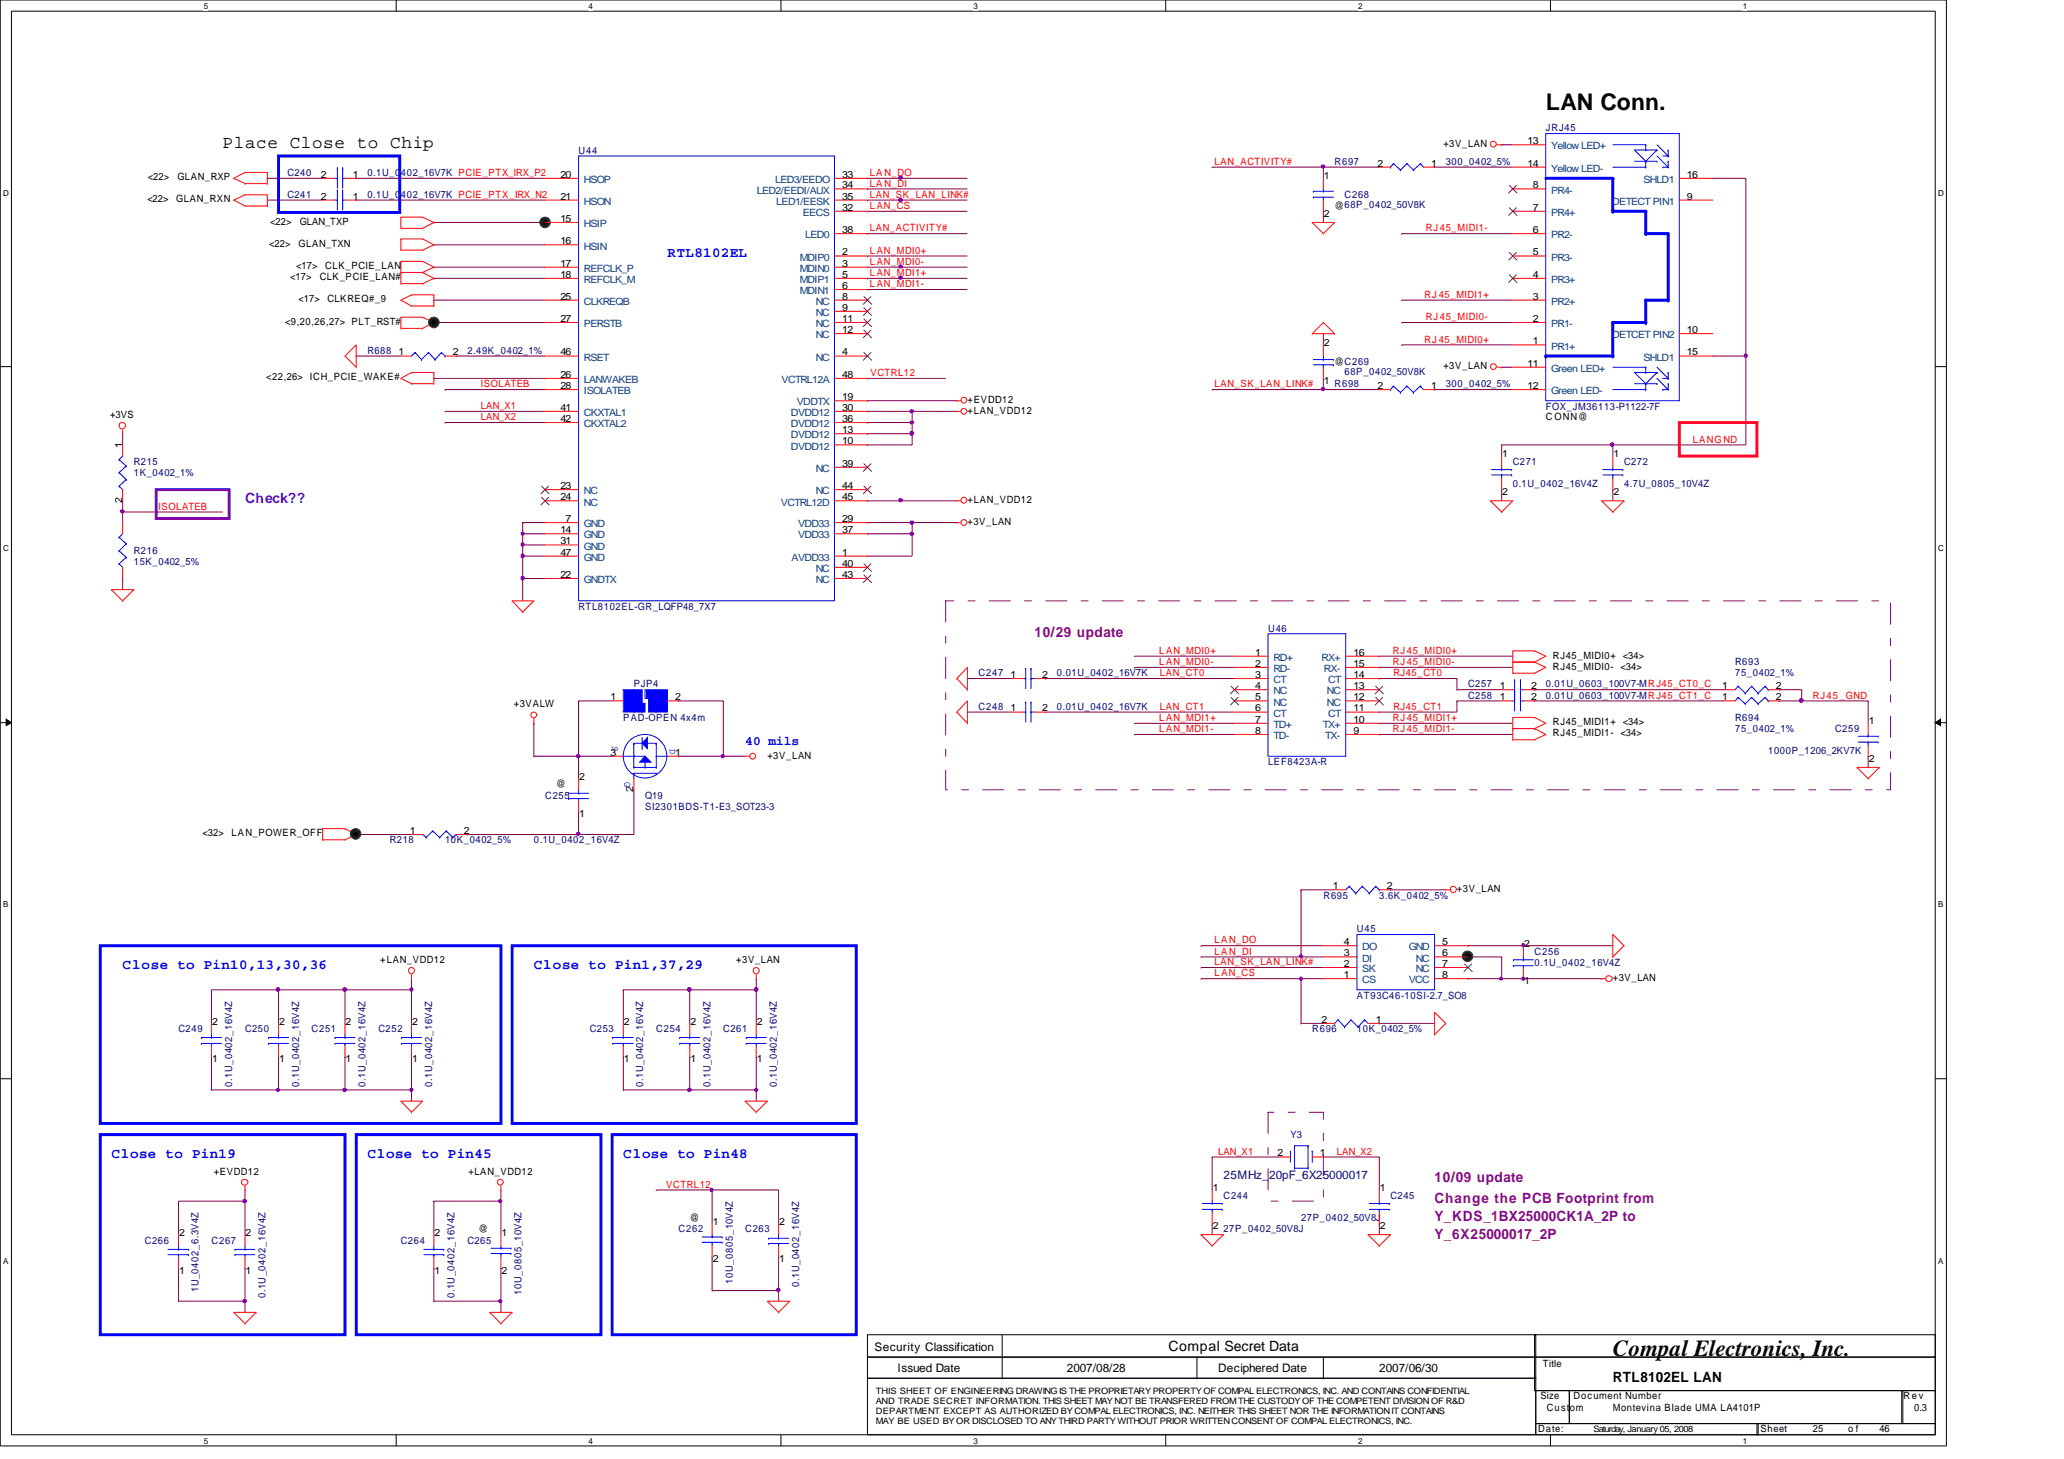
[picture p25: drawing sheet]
<svg xmlns="http://www.w3.org/2000/svg" width="297mm" height="210mm" viewBox="0 0 297 210" stroke-linecap="round" stroke-linejoin="round" font-family="sans-serif">
<defs><g id="words">
<g font-size="3.3">
<text x="222.5" y="15.8">LAN Conn.</text>
<text x="232.1" y="195.1">Compal Electronics, Inc.</text>
</g>
<text font-size="2.5" x="32" y="21.3">Place Close to Chip</text>
<g font-size="2" fill="#00f">
<text x="96.1" y="36.9">RTL8102EL</text>
<text x="17.6" y="139.4">Close to Pin10,13,30,36</text>
<text x="76.8" y="139.4">Close to Pin1,37,29</text>
<text x="16" y="166.5">Close to Pin19</text>
<text x="52.9" y="166.5">Close to Pin45</text>
<text x="89.7" y="166.5">Close to Pin48</text>
</g>
<text font-size="2" fill="#8000ff" x="35.3" y="72.4">Check??</text>
<g font-size="2" fill="#800080">
<text x="148.9" y="91.6">10/29 update</text>
<text x="206.5" y="173.1">Change the PCB Footprint from</text>
<text x="206.5" y="170">10/09 update</text>
<text x="206.5" y="175.7">Y_KDS_1BX25000CK1A_2P to</text>
<text x="206.5" y="178.2">Y_6X25000017_2P</text>
</g>
<g font-size="2">
<text x="168.2" y="194.3">Compal Secret Data</text>
<text x="232.1" y="198.8">RTL8102EL LAN</text>
</g>
<text font-size="1.9" fill="#00f" x="107.2" y="107.2">40 mils</text>
<text font-size="1.7" fill="#000080" x="176.1" y="169.7">25MHz_20pF_6X25000017</text>
<g font-size="1.7">
<text x="125.9" y="194.3">Security Classification</text>
<text x="129.2" y="197.4">Issued Date</text>
<text x="153.5" y="197.4">2007/08/28</text>
<text x="175.3" y="197.4">Deciphered Date</text>
<text x="198.5" y="197.4">2007/06/30</text>
</g>
<g font-size="1.4" fill="#000080">
<text x="83.3" y="22.1">U44</text>
<text x="192.1" y="23.7">R697</text>
<text x="208.1" y="23.7">300_0402_5%</text>
<text x="222.5" y="18.9">JRJ45</text>
<text x="41.4" y="25.3">C240</text>
<text x="41.4" y="28.4">C241</text>
<text x="52.9" y="25.3">0.1U_0402_16V7K PCIE_PTX_IRX_P2</text>
<text x="52.9" y="28.4">0.1U_0402_16V7K PCIE_PTX_IRX_N2</text>
<text x="193.5" y="28.4">C268</text>
<text x="52.9" y="50.9">R688</text>
<text x="67.3" y="50.9">2.49K_0402_1%</text>
<text x="193.5" y="53.9">68P_0402_50V8K</text>
<text x="192.1" y="55.7">R698</text>
<text x="208.1" y="55.7">300_0402_5%</text>
<text x="222.5" y="58.9">FOX_JM36113-P1122-7F</text>
<text x="19.3" y="66.9">R215</text>
<text x="19.3" y="68.5">1K_0402_1%</text>
<text x="217.7" y="66.9">C271</text>
<text x="217.7" y="70.1">0.1U_0402_16V4Z</text>
<text x="233.7" y="66.9">C272</text>
<text x="233.7" y="70.1">4.7U_0805_10V4Z</text>
<text x="19.3" y="79.7">R216</text>
<text x="19.3" y="81.3">15K_0402_5%</text>
<text x="83.3" y="87.7">RTL8102EL-GR_LQFP48_7X7</text>
<text x="182.5" y="90.9">U46</text>
<text x="249.7" y="95.7">R693</text>
<text x="91.2" y="98.9">PJP4</text>
<text x="140.8" y="97.3">C247</text>
<text x="152.1" y="97.3">0.01U_0402_16V7K</text>
<text x="211.3" y="98.9">C257</text>
<text x="211.3" y="100.5">C258</text>
<text x="222.5" y="98.9">0.01U_0603_100V7-MRJ45_CT0_C</text>
<text x="222.5" y="100.5">0.01U_0603_100V7-MRJ45_CT1_C</text>
<text x="249.7" y="97.3">75_0402_1%</text>
<text x="89.7" y="103.7">PAD-OPEN 4x4m</text>
<text x="140.8" y="102.1">C248</text>
<text x="152.1" y="102.1">0.01U_0402_16V7K</text>
<text x="249.7" y="103.7">R694</text>
<text x="249.7" y="105.3">75_0402_1%</text>
<text x="264.1" y="105.3">C259</text>
<text x="182.5" y="110.1">LEF8423A-R</text>
<text x="254.5" y="108.5">1000P_1206_2KV7K</text>
<text x="78.4" y="114.9">C255</text>
<text x="92.8" y="114.9">Q19</text>
<text x="92.8" y="116.5">SI2301BDS-T1-E3_SOT23-3</text>
<text x="56.1" y="121.3">R218</text>
<text x="64" y="121.3">10K_0402_5%</text>
<text x="76.8" y="121.3">0.1U_0402_16V4Z</text>
<text x="190.5" y="129.3">R695</text>
<text x="198.5" y="129.3">3.6K_0402_5%</text>
<text x="195.3" y="134.1">U45</text>
<text x="220.8" y="137.3">C256</text>
<text x="195.3" y="143.7">AT93C46-10SI-2.7_SO8</text>
<text x="220.8" y="138.9">0.1U_0402_16V4Z</text>
<text x="25.7" y="148.5">C249</text>
<text x="35.3" y="148.5">C250</text>
<text x="44.8" y="148.5">C251</text>
<text x="54.5" y="148.5">C252</text>
<text x="84.9" y="148.5">C253</text>
<text x="94.4" y="148.5">C254</text>
<text x="104.1" y="148.5">C261</text>
<text x="188.8" y="148.5">R696</text>
<text x="195.3" y="148.5">10K_0402_5%</text>
<text x="33.4" y="156.4" transform="rotate(-90 33.4 156.4)">0.1U_0402_16V4Z</text>
<text x="43" y="156.4" transform="rotate(-90 43 156.4)">0.1U_0402_16V4Z</text>
<text x="52.6" y="156.4" transform="rotate(-90 52.6 156.4)">0.1U_0402_16V4Z</text>
<text x="62.2" y="156.4" transform="rotate(-90 62.2 156.4)">0.1U_0402_16V4Z</text>
<text x="92.6" y="156.4" transform="rotate(-90 92.6 156.4)">0.1U_0402_16V4Z</text>
<text x="102.2" y="156.4" transform="rotate(-90 102.2 156.4)">0.1U_0402_16V4Z</text>
<text x="111.8" y="156.4" transform="rotate(-90 111.8 156.4)">0.1U_0402_16V4Z</text>
<text x="185.7" y="163.7">Y3</text>
<text x="176.1" y="172.5">C244</text>
<text x="200.1" y="172.5">C245</text>
<text x="20.9" y="178.9">C266</text>
<text x="30.4" y="178.9">C267</text>
<text x="57.7" y="178.9">C264</text>
<text x="67.3" y="178.9">C265</text>
<text x="97.7" y="177.3">C262</text>
<text x="107.2" y="177.3">C263</text>
<text x="176.1" y="177.3">27P_0402_50V8J</text>
<text x="187.2" y="175.7">27P_0402_50V8J</text>
<text x="28.6" y="185.9" transform="rotate(-90 28.6 185.9)">1U_0402_6.3V4Z</text>
<text x="105.4" y="184.7" transform="rotate(-90 105.4 184.7)">10U_0805_10V4Z</text>
<text x="115" y="185.2" transform="rotate(-90 115 185.2)">0.1U_0402_16V4Z</text>
<text x="38.2" y="186.8" transform="rotate(-90 38.2 186.8)">0.1U_0402_16V4Z</text>
<text x="65.4" y="186.8" transform="rotate(-90 65.4 186.8)">0.1U_0402_16V4Z</text>
<text x="75.1" y="186.3" transform="rotate(-90 75.1 186.3)">10U_0805_10V4Z</text>
</g>
<g font-size="1.4" fill="#f00">
<text x="174.8" y="23.7">LAN_ACTIVITY#</text>
<text x="125.2" y="26.8">LA N_DI</text>
<text x="125.2" y="25.3">LA N_DO</text>
<text x="125.2" y="28.4">LAN_SK_LAN_LINK#</text>
<text x="125.2" y="30.1">L AN_CS</text>
<text x="125.2" y="33.3">LAN_ACTIVITY#</text>
<text x="205.2" y="33.3">RJ 45_MIDI1-</text>
<text x="125.2" y="41.3">L AN_MDI1-</text>
<text x="125.2" y="36.5">L AN_MDI0+</text>
<text x="125.2" y="38.1">L AN_MDI0-</text>
<text x="125.2" y="39.7">L AN_MDI1+</text>
<text x="205" y="42.8">RJ 45_MIDI1+</text>
<text x="205.2" y="46.1">RJ 45_MIDI0-</text>
<text x="205" y="49.3">RJ 45_MIDI0+</text>
<text x="69.2" y="55.7">ISOLATEB</text>
<text x="69.2" y="58.8">LAN_X1</text>
<text x="125.3" y="54.1">VCTRL12</text>
<text x="174.8" y="55.7">LAN_SK_LAN_LINK#</text>
<text x="69.2" y="60.5">LAN_X2</text>
<text x="243.6" y="63.7">LANGND</text>
<text x="22.8" y="73.3">ISOLATEB</text>
<text x="166.8" y="95.7">L AN_MDI0-</text>
<text x="166.8" y="94.1">L AN_MDI0+</text>
<text x="200.4" y="94.1">RJ 45_MIDI0+</text>
<text x="200.4" y="95.7">RJ 45_MIDI0-</text>
<text x="166.9" y="97.3">LAN_CT0</text>
<text x="200.5" y="97.3">RJ45_CT0</text>
<text x="260.9" y="100.5">RJ45 _GND</text>
<text x="166.8" y="103.7">L AN_MDI1+</text>
<text x="166.8" y="105.3">L AN_MDI1-</text>
<text x="166.9" y="102.1">LAN_CT1</text>
<text x="200.4" y="105.3">RJ 45_MIDI1-</text>
<text x="200.4" y="103.7">RJ 45_MIDI1+</text>
<text x="200.5" y="102.1">RJ45_CT1</text>
<text x="174.8" y="135.7">LA N_DO</text>
<text x="174.8" y="137.3">LA N_DI</text>
<text x="174.8" y="138.9">LAN_SK_LAN_LINK#</text>
<text x="174.8" y="140.5">L AN_CS</text>
<text x="175.3" y="166.1">LAN_X1</text>
<text x="192.4" y="166.1">LAN_X2</text>
<text x="95.9" y="170.9">VCTRL12</text>
</g>
<g font-size="1.4">
<text x="198.2" y="24">2</text>
<text x="205.9" y="24">1</text>
<text x="207.7" y="21.1">+3V_LAN</text>
<text x="219.8" y="24">14</text>
<text x="219.8" y="20.7">13</text>
<text x="21.2" y="29.1">&lt;22&gt;</text>
<text x="21.3" y="25.9">&lt;22&gt;</text>
<text x="25.4" y="29.1">GLAN_RXN</text>
<text x="25.5" y="25.9">GLAN_RXP</text>
<text x="46.2" y="25.6">2</text>
<text x="46.2" y="28.7">2</text>
<text x="50.8" y="25.6">1</text>
<text x="50.8" y="28.7">1</text>
<text x="80.6" y="25.6">20</text>
<text x="80.6" y="28.7">21</text>
<text x="121.2" y="28.7">35</text>
<text x="121.2" y="27.1">34</text>
<text x="121.2" y="25.6">33</text>
<text x="190.5" y="25.7">1</text>
<text x="220.6" y="27.1">8</text>
<text x="242.8" y="25.6">16</text>
<text x="242.8" y="28.7">9</text>
<text x="38.7" y="35.6">&lt;22&gt;</text>
<text x="38.9" y="32.3">&lt;22&gt;</text>
<text x="43" y="35.6">GLAN_TXN</text>
<text x="43.1" y="32.3">GLAN_TXP</text>
<text x="80.6" y="31.9">15</text>
<text x="80.6" y="35.1">16</text>
<text x="121.2" y="33.5">38</text>
<text x="121.2" y="30.3">32</text>
<text x="190.5" y="31.2">2</text>
<text x="192.1" y="30.1">@68P_0402_50V8K</text>
<text x="220.6" y="33.5">6</text>
<text x="220.6" y="30.3">7</text>
<text x="41.8" y="40.3">&lt;17&gt;</text>
<text x="42.6" y="38.7">&lt;17&gt;</text>
<text x="46" y="40.3">CLK_PCIE_LAN#</text>
<text x="46.8" y="38.7">CLK_PCIE_LAN</text>
<text x="80.6" y="38.4">17</text>
<text x="80.6" y="40">18</text>
<text x="121.2" y="36.7">2</text>
<text x="121.2" y="38.4">3</text>
<text x="121.2" y="40">5</text>
<text x="121.2" y="41.6">6</text>
<text x="220.6" y="40">4</text>
<text x="220.6" y="36.7">5</text>
<text x="41" y="46.7">&lt;9,20,26,27&gt; PLT_RST#</text>
<text x="43" y="43.5">&lt;17&gt;</text>
<text x="47.1" y="43.5">CLKREQ#_9</text>
<text x="80.6" y="46.3">27</text>
<text x="80.6" y="43.1">25</text>
<text x="121.2" y="43.1">8</text>
<text x="121.2" y="44.7">9</text>
<text x="121.2" y="46.3">11</text>
<text x="121.2" y="47.9">12</text>
<text x="220.6" y="46.3">2</text>
<text x="220.6" y="43.1">3</text>
<text x="242.8" y="47.9">10</text>
<text x="57.4" y="51.1">1</text>
<text x="65.1" y="51.1">2</text>
<text x="80.6" y="51.1">46</text>
<text x="121.2" y="51.1">4</text>
<text x="190.5" y="49.8">2</text>
<text x="192.1" y="52.5">@C269</text>
<text x="207.7" y="53.1">+3V_LAN</text>
<text x="219.8" y="52.7">11</text>
<text x="220.6" y="49.5">1</text>
<text x="242.8" y="51.1">15</text>
<text x="38.3" y="54.7">&lt;22,26&gt; ICH_PCIE_WAKE#</text>
<text x="80.6" y="59.1">41</text>
<text x="80.6" y="56">28</text>
<text x="80.6" y="54.4">26</text>
<text x="121.2" y="54.4">48</text>
<text x="121.2" y="57.6">19</text>
<text x="121.2" y="59.1">30</text>
<text x="139.2" y="57.9">+EVDD12</text>
<text x="139.2" y="59.5">+LAN_VDD12</text>
<text x="190.5" y="55.2">1</text>
<text x="198.2" y="56">2</text>
<text x="205.9" y="56">1</text>
<text x="219.8" y="56">12</text>
<text x="15.9" y="60.2">+3VS</text>
<text x="17.6" y="64.5" transform="rotate(-90 17.6 64.5)">1</text>
<text x="80.6" y="60.7">42</text>
<text x="121.2" y="63.9">10</text>
<text x="121.2" y="62.3">13</text>
<text x="121.2" y="60.7">36</text>
<text x="216.2" y="65.8">1</text>
<text x="222.5" y="60.5">C ONN@</text>
<text x="232.2" y="65.8">1</text>
<text x="80.6" y="70.4">23</text>
<text x="80.6" y="72">24</text>
<text x="121.2" y="70.4">44</text>
<text x="121.2" y="67.1">39</text>
<text x="121.2" y="72">45</text>
<text x="216.2" y="71.2">2</text>
<text x="232.2" y="71.2">2</text>
<text x="17.6" y="72.4" transform="rotate(-90 17.6 72.4)">2</text>
<text x="80.6" y="76.7">14</text>
<text x="81.4" y="75.1">7</text>
<text x="121.2" y="76.7">37</text>
<text x="121.2" y="75.1">29</text>
<text x="139.2" y="72.3">+LAN_VDD12</text>
<text x="139.2" y="75.5">+3V_LAN</text>
<text x="80.6" y="79.9">47</text>
<text x="80.6" y="83.1">22</text>
<text x="80.6" y="78.3">31</text>
<text x="121.2" y="79.9">1</text>
<text x="121.2" y="81.5">40</text>
<text x="121.2" y="83.1">43</text>
<text x="180.6" y="94.3">1</text>
<text x="180.6" y="95.9">2</text>
<text x="194.8" y="95.9">15</text>
<text x="194.8" y="94.3">16</text>
<text x="223.5" y="94.7">RJ45_MIDI0+ &lt;34&gt;</text>
<text x="74" y="101.8">+3VALW</text>
<text x="87.8" y="100.8">1</text>
<text x="97.2" y="100.8">2</text>
<text x="145.4" y="97.5">1</text>
<text x="150" y="97.5">2</text>
<text x="180.6" y="97.5">3</text>
<text x="180.6" y="99.1">4</text>
<text x="180.6" y="100.8">5</text>
<text x="194.8" y="97.5">14</text>
<text x="194.8" y="99.1">13</text>
<text x="194.8" y="100.8">12</text>
<text x="215.9" y="99.1">1</text>
<text x="215.9" y="100.8">1</text>
<text x="220.3" y="99.1">2</text>
<text x="220.3" y="100.8">2</text>
<text x="223.5" y="96.4">RJ45_MIDI0- &lt;34&gt;</text>
<text x="247.9" y="99.1">1</text>
<text x="247.9" y="100.8">1</text>
<text x="255.6" y="99.1">2</text>
<text x="255.6" y="100.8">2</text>
<text x="145.4" y="102.4">1</text>
<text x="150" y="102.4">2</text>
<text x="180.6" y="102.4">6</text>
<text x="180.6" y="104">7</text>
<text x="180.6" y="105.6">8</text>
<text x="194.8" y="105.6">9</text>
<text x="194.8" y="104">10</text>
<text x="194.8" y="102.4">11</text>
<text x="223.5" y="104.3">RJ45_MIDI1+ &lt;34&gt;</text>
<text x="223.5" y="105.9">RJ45_MIDI1- &lt;34&gt;</text>
<text x="268.9" y="104.2">1</text>
<text x="80" y="113.3">@</text>
<text x="83.4" y="112.2">2</text>
<text x="87.8" y="108.7">3</text>
<text x="91.1" y="114" transform="rotate(-90 91.1 114)">2</text>
<text x="97.2" y="108.7">1</text>
<text x="110.4" y="109.1">+3V_LAN</text>
<text x="268.9" y="109.6">2</text>
<text x="59" y="120">1</text>
<text x="66.8" y="120">2</text>
<text x="83.4" y="117.6">1</text>
<text x="29.2" y="120.3">&lt;32&gt;</text>
<text x="33.3" y="120.3">LAN_POWER_OFF</text>
<text x="191.8" y="127.9">1</text>
<text x="199.6" y="127.9">2</text>
<text x="209.7" y="128.4">+3V_LAN</text>
<text x="193.4" y="137.6">3</text>
<text x="193.4" y="136">4</text>
<text x="207.6" y="137.6">6</text>
<text x="207.6" y="136">5</text>
<text x="219.3" y="136.2">2</text>
<text x="54.7" y="138.6">+LAN_VDD12</text>
<text x="106" y="138.6">+3V_LAN</text>
<text x="193.4" y="140.7">1</text>
<text x="193.4" y="139.1">2</text>
<text x="207.6" y="140.7">8</text>
<text x="207.6" y="139.1">7</text>
<text x="219.3" y="141.6">1</text>
<text x="232.1" y="141.1">+3V_LAN</text>
<text x="30.5" y="147.4">2</text>
<text x="40.2" y="147.4">2</text>
<text x="49.7" y="147.4">2</text>
<text x="59.3" y="147.4">2</text>
<text x="89.8" y="147.4">2</text>
<text x="99.4" y="147.4">2</text>
<text x="108.9" y="147.4">2</text>
<text x="190.2" y="147.2">2</text>
<text x="198" y="147.2">1</text>
<text x="30.5" y="152.8">1</text>
<text x="40.2" y="152.8">1</text>
<text x="49.7" y="152.8">1</text>
<text x="59.3" y="152.8">1</text>
<text x="89.8" y="152.8">1</text>
<text x="99.4" y="152.8">1</text>
<text x="108.9" y="152.8">1</text>
<text x="183.8" y="166.4">2</text>
<text x="189.9" y="166.4">1</text>
<text x="30.8" y="169">+EVDD12</text>
<text x="67.4" y="169">+LAN_VDD12</text>
<text x="174.5" y="171.4">1</text>
<text x="198.6" y="171.4">1</text>
<text x="25.8" y="177.8">2</text>
<text x="35.3" y="177.8">2</text>
<text x="62.5" y="177.8">2</text>
<text x="68.9" y="177.3">@</text>
<text x="72.2" y="177.8">1</text>
<text x="99.3" y="175.7">@</text>
<text x="102.6" y="176.2">1</text>
<text x="112.1" y="176.2">2</text>
<text x="174.5" y="176.8">2</text>
<text x="198.6" y="176.8">2</text>
<text x="25.8" y="183.2">1</text>
<text x="35.3" y="183.2">1</text>
<text x="62.5" y="183.2">1</text>
<text x="72.2" y="183.2">2</text>
<text x="102.6" y="181.6">2</text>
<text x="112.1" y="181.6">1</text>
<text x="222" y="196.7">Title</text>
<text x="221.7" y="201.3">Size</text>
<text x="222.6" y="202.9">Custom</text>
<text x="226.4" y="201.3">Document Number</text>
<text x="232.1" y="202.9">Montevina Blade UMA LA4101P</text>
<text x="273.9" y="201.3">Re v</text>
<text x="275.5" y="202.9">0.3</text>
<text x="221.4" y="206.1">Date:</text>
<text x="253.4" y="206.1">Sheet</text>
<text x="260.9" y="206.1">25</text>
<text x="266" y="206.1">o f</text>
<text x="270.5" y="206.1">46</text>
</g>
<g font-size="1.4" fill="#004080">
<text x="223.2" y="21.5">Yellow LED+</text>
<text x="84" y="26.3">HSOP</text>
<text x="84" y="29.5">HSON</text>
<text x="108.9" y="27.9">LED2/EEDI/AUX</text>
<text x="111.5" y="26.3">LED3/EEDO</text>
<text x="111.7" y="29.5">LED1/EESK</text>
<text x="223.2" y="27.9">PR4-</text>
<text x="223.2" y="24.7">Yellow LED-</text>
<text x="232" y="29.5">DETECT PIN1</text>
<text x="236.5" y="26.3">SHLD1</text>
<text x="84" y="32.7">HSIP</text>
<text x="84" y="35.9">HSIN</text>
<text x="115.5" y="31.1">EECS</text>
<text x="115.9" y="34.3">LED0</text>
<text x="223.2" y="34.3">PR2-</text>
<text x="223.2" y="31.1">PR4+</text>
<text x="84" y="39.1">REFCLK_P</text>
<text x="84" y="40.7">REFCLK_M</text>
<text x="115.1" y="37.5">MDIP0</text>
<text x="115.1" y="39.1">MDIN0</text>
<text x="115.1" y="40.7">MDIP1</text>
<text x="223.2" y="40.7">PR3+</text>
<text x="223.2" y="37.5">PR3-</text>
<text x="84" y="47.1">PERSTB</text>
<text x="84" y="43.9">CLKREQB</text>
<text x="115.1" y="42.3">MDIN1</text>
<text x="117.4" y="43.9">NC</text>
<text x="117.4" y="45.5">NC</text>
<text x="117.4" y="47.1">NC</text>
<text x="223.2" y="47.1">PR1-</text>
<text x="223.2" y="43.9">PR2+</text>
<text x="84" y="51.9">RSET</text>
<text x="117.4" y="51.9">NC</text>
<text x="117.4" y="48.7">NC</text>
<text x="223.2" y="50.3">PR1+</text>
<text x="223.2" y="53.5">Green LED+</text>
<text x="232" y="48.7">DETCET PIN2</text>
<text x="236.5" y="51.9">SHLD1</text>
<text x="84" y="59.9">CKXTAL1</text>
<text x="84" y="56.7">ISOLATEB</text>
<text x="84" y="55.1">LANWAKEB</text>
<text x="112.5" y="55.1">VCTRL12A</text>
<text x="113.8" y="59.9">DVDD12</text>
<text x="114.7" y="58.3">VDDTX</text>
<text x="223.2" y="56.7">Green LED-</text>
<text x="84" y="61.5">CKXTAL2</text>
<text x="113.8" y="64.7">DVDD12</text>
<text x="113.8" y="63.1">DVDD12</text>
<text x="113.8" y="61.5">DVDD12</text>
<text x="84" y="71.1">NC</text>
<text x="117.4" y="71.1">NC</text>
<text x="117.4" y="67.9">NC</text>
<text x="84" y="75.9">GND</text>
<text x="84" y="77.5">GND</text>
<text x="84" y="72.7">NC</text>
<text x="112.4" y="72.7">VCTRL12D</text>
<text x="114.8" y="77.5">VDD33</text>
<text x="114.8" y="75.9">VDD33</text>
<text x="84" y="80.7">GND</text>
<text x="84" y="83.9">GNDTX</text>
<text x="84" y="79.1">GND</text>
<text x="113.9" y="80.7">AVDD33</text>
<text x="117.4" y="82.3">NC</text>
<text x="117.4" y="83.9">NC</text>
<text x="183.3" y="95.1">RD+</text>
<text x="190.2" y="95.1">RX+</text>
<text x="183.3" y="96.7">RD-</text>
<text x="183.3" y="98.3">CT</text>
<text x="183.3" y="99.9">NC</text>
<text x="183.3" y="101.5">NC</text>
<text x="190.5" y="96.7">RX-</text>
<text x="191" y="99.9">NC</text>
<text x="191" y="101.5">NC</text>
<text x="191.1" y="98.3">CT</text>
<text x="183.3" y="103.1">CT</text>
<text x="183.3" y="104.7">TD+</text>
<text x="183.3" y="106.3">TD-</text>
<text x="190.4" y="104.7">TX+</text>
<text x="190.7" y="106.3">TX-</text>
<text x="191.1" y="103.1">CT</text>
<text x="196" y="136.7">DO</text>
<text x="202.7" y="136.7">GND</text>
<text x="196" y="141.5">CS</text>
<text x="196" y="139.9">SK</text>
<text x="196" y="138.3">DI</text>
<text x="202.7" y="141.5">VCC</text>
<text x="203.7" y="139.9">NC</text>
<text x="203.7" y="138.3">NC</text>
</g>
<g font-size="1.4" fill="#00f">
<text x="88.1" y="107.4" transform="rotate(90 88.1 107.4)">S</text>
<text x="96.4" y="107.7" transform="rotate(90 96.4 107.7)">D</text>
<text x="89.9" y="112.5" transform="rotate(90 89.9 112.5)">G</text>
</g>
<g font-size="1.3">
<text x="126" y="202">AND TRADE SECRET INFORMATION. THIS SHEET MAY NOT BE TRANSFERED FROM THE CUSTODY OF THE COMPETENT DIVISION OF R&amp;D</text>
<text x="126" y="200.6">THIS SHEET OF ENGINEERING DRAWING IS THE PROPRIETARY PROPERTY OF COMPAL ELECTRONICS, INC. AND CONTAINS CONFIDENTIAL</text>
<text x="126" y="203.5">DEPARTMENT EXCEPT AS AUTHORIZED BY COMPAL ELECTRONICS, INC. NEITHER THIS SHEET NOR THE INFORMATION IT CONTAINS</text>
<text x="126" y="204.9">MAY BE USED BY OR DISCLOSED TO ANY THIRD PARTY WITHOUT PRIOR WRITTEN CONSENT OF COMPAL ELECTRONICS, INC.</text>
<text x="229.3" y="206">Saturday, January 05, 2008</text>
</g>
<g font-size="1.2">
<text x="29.3" y="1.3">5</text>
<text x="84.7" y="1.3">4</text>
<text x="140.1" y="1.3">3</text>
<text x="195.4" y="1.3">2</text>
<text x="250.8" y="1.3">1</text>
<text x=".5" y="28.2">D</text>
<text x="278.9" y="28.2">D</text>
<text x=".5" y="79.3">C</text>
<text x="278.9" y="79.3">C</text>
<text x=".5" y="130.6">B</text>
<text x="278.9" y="130.6">B</text>
<text x=".5" y="181.8">A</text>
<text x="278.9" y="181.8">A</text>
<text x="29.3" y="207.7">5</text>
<text x="84.7" y="207.7">4</text>
<text x="140.1" y="207.7">3</text>
<text x="195.4" y="207.7">2</text>
<text x="250.8" y="207.7">1</text>
</g>
</g></defs>
<path d="M0 0h280.1v208h-280.1zM1.6 1.6h276.9v204.8h-276.9z" fill="none" stroke="#000" stroke-width=".14"/>
<g fill="#fff">
<path d="M29.3 .3h.6v1.2h-.6z"/>
<path d="M29.3 206.7h.6v1.2h-.6z"/>
</g>
<path d="M57 0v1.6M57 206.4v1.6" fill="none" stroke="#000" stroke-width=".14"/>
<g fill="#fff">
<path d="M84.7 .3h.6v1.2h-.6z"/>
<path d="M84.7 206.7h.6v1.2h-.6z"/>
</g>
<path d="M112.4 0v1.6M112.4 206.4v1.6" fill="none" stroke="#000" stroke-width=".14"/>
<g fill="#fff">
<path d="M140.1 .3h.6v1.2h-.6z"/>
<path d="M140.1 206.7h.6v1.2h-.6z"/>
</g>
<path d="M167.8 0v1.6M167.8 206.4v1.6" fill="none" stroke="#000" stroke-width=".14"/>
<g fill="#fff">
<path d="M195.4 .3h.6v1.2h-.6z"/>
<path d="M195.4 206.7h.6v1.2h-.6z"/>
</g>
<path d="M223.1 0v1.6M223.1 206.4v1.6" fill="none" stroke="#000" stroke-width=".14"/>
<g fill="#fff">
<path d="M250.8 .3h.6v1.2h-.6z"/>
<path d="M250.8 206.7h.6v1.2h-.6z"/>
<path d="M.5 27.2h.7v1.2h-.7z"/>
<path d="M278.9 27.2h.8v1.2h-.8z"/>
<path d="M.5 78.3h.7v1.3h-.7z"/>
<path d="M278.9 78.3h.8v1.3h-.8z"/>
</g>
<path d="M0 52.7h1.6M278.5 52.7h1.6" fill="none" stroke="#000" stroke-width=".14"/>
<g fill="#fff">
<path d="M.5 129.5h.6v1.3h-.6z"/>
<path d="M278.9 129.5h.7v1.3h-.7z"/>
</g>
<path d="M0 104h1.6M.9 103.5l.7 .5-.7 .4zM278.5 104l.8-.5v.9zM278.5 104h1.6" fill="none" stroke="#000" stroke-width=".14"/>
<path d="M.9 103.5l.7 .5-.7 .4zM278.5 104l.8-.5v.9z" fill="#000"/>
<g fill="#fff">
<path d="M.5 180.8h.6v1.2h-.6z"/>
<path d="M278.9 180.8h.6v1.2h-.6z"/>
</g>
<path d="M0 155.2h1.6M278.5 155.2h1.6" fill="none" stroke="#000" stroke-width=".14"/>
<g fill="none" stroke="#800040" stroke-width=".14">
<path d="M38.5 28.8h.1M38.5 25.7h.1M38.5 25.7h7.9M38.5 28.8h7.9M51.3 25.7h.1M51.3 28.8h.1M51.3 25.7h27.1M51.3 28.8h27.1M62.4 32h.1M62.4 35.2h.1M62.4 38.4h.1M62.4 32h16"/>
<path d="M62.4 35.2h16M62.4 38.4h16M124.8 30.4h.1M124.8 27.2h.1M124.8 33.6h.1M124.8 36.8h.1M124.8 38.4h.1M124.8 25.7h.1M124.8 28.8h.1M124.8 38.4h14.4M124.8 30.4h14.4M124.8 25.7h14.4"/>
<path d="M124.8 28.8h14.4M124.8 27.2h14.4M124.8 33.6h14.4M124.8 36.8h14.4M129.7 25.7h.1M129.7 28.8h.1M129.7 38.4h.1M174.5 24h.1M174.5 24h24M190.5 24h.1M190.5 30.4h.1M190.5 24v1.7"/>
<path d="M190.5 30.4v1.6M201.7 33.6h.1M201.7 33.6h16M206.5 24h.1M206.5 24h11.2M216.1 20.8h.1M216.1 20.8h1.6M246.5 25.7h.1M246.5 25.7h4.7M251.2 25.7h.1M251.2 25.7v38.3h-35.1M51.3 51.2h.1"/>
<path d="M51.3 51.2h6.4M62.4 40h.1M62.4 43.2h.1M62.4 46.4h.1M62.4 54.4h.1M62.4 40h16M62.4 43.2h16M62.4 46.4h16M62.4 54.4h16M64 56h.1M64 59.2h.1M64 56h14.4"/>
<path d="M64 59.2h14.4M65.7 51.2h.1M65.7 51.2h12.7M124.8 57.7h.1M124.8 41.7h.1M124.8 54.4h.1M124.8 40h.1M124.8 59.2h.1M124.8 57.7h12.9M124.8 40h14.4M124.8 41.7h14.4M124.8 54.4h11.3"/>
<path d="M124.8 59.2h12.9M129.7 40h.1M131.3 59.2h.1M131.3 59.2v4.8h-6.5M174.5 56h.1M174.5 56h24M190.5 56h.1M190.5 48h.1M190.5 54.4h.1M190.5 48v1.6M190.5 54.4v1.6M201.7 49.6h.1"/>
<path d="M201.7 43.2h.1M201.7 46.4h.1M201.7 43.2h16M201.7 46.4h16M201.7 49.6h16M206.5 56h.1M206.5 56h11.2M216.1 52.8h.1M216.1 52.8h1.6M246.5 51.2h.1M246.5 51.2h4.7M251.2 51.2h.1"/>
<path d="M17.6 62.4h.1M17.6 73.7h.1M17.6 72.1h.1M17.6 62.4v1.6M17.6 72.1v3.1M17.6 73.7h14.4M64 60.8h.1M64 60.8h14.4M75.2 76.8h.1M75.2 75.2h.1M75.2 78.4h.1M75.2 75.2h3.2"/>
<path d="M75.2 75.2v11.2M75.2 76.8h3.2M75.2 78.4h3.2M124.8 62.4h.1M124.8 64h.1M124.8 60.8h.1M124.8 76.8h.1M124.8 72.1h.1M124.8 75.2h.1M124.8 75.2h12.9M124.8 60.8h6.5M124.8 72.1h12.9"/>
<path d="M124.8 62.4h6.5M124.8 76.8h6.5M129.7 72.1h.1M131.3 75.2h.1M131.3 76.8h.1M131.3 62.4h.1M131.3 60.8h.1M131.3 75.2v4.8h-6.5M216.1 70.4h.1M216.1 64h.1M216.1 64v1.6M216.1 70.4v1.7"/>
<path d="M232.1 70.4h.1M232.1 64h.1M232.1 64v1.6M232.1 70.4v1.7M17.6 83.2h.1M17.6 83.2v1.6M75.2 83.2h.1M75.2 80h.1M75.2 83.2h3.2M75.2 80h3.2M124.8 80h.1M139.2 97.6h.1"/>
<path d="M139.2 97.6h6.5M150.5 97.6h.1M150.5 97.6h27.2M163.3 96h.1M163.3 94.4h.1M163.3 96h14.4M163.3 94.4h14.4M198.5 97.6h.1M198.5 94.4h.1M198.5 96h.1M198.5 97.6h11.2M198.5 96h19.2"/>
<path d="M198.5 94.4h19.2M209.7 99.2h.1M209.7 97.6h.1M209.7 99.2h6.4M209.7 97.6v1.6M220.8 99.2h.1M220.8 99.2h27.3M256.1 99.2h.1M256.1 99.2h3.2M259.3 99.2h.1M259.3 99.2v1.6M76.8 108.8h.1"/>
<path d="M76.8 104.1h.1M76.8 108.8h11.3M76.8 104.1v4.7M83.3 100.8h.1M83.3 116.8h.1M83.3 108.8h.1M83.3 100.8h4.8M83.3 100.8v11.2M83.3 116.8v3.3M91.2 113.6h.1M91.2 113.6v6.5h-23.9M97.7 100.8h.1"/>
<path d="M97.7 108.8h.1M97.7 100.8h6.4M97.7 108.8h9.5M104.1 108.8h.1M104.1 100.8h.1M104.1 100.8v8M139.2 102.4h.1M139.2 102.4h6.5M150.5 102.4h.1M150.5 102.4h27.2M163.3 104.1h.1M163.3 105.7h.1"/>
<path d="M163.3 104.1h14.4M163.3 105.7h14.4M198.5 105.7h.1M198.5 104.1h.1M198.5 102.4h.1M198.5 104.1h19.2M198.5 105.7h19.2M209.7 100.8h.1M209.7 100.8h6.4M209.7 100.8v1.6h-11.2M220.8 100.8h.1M220.8 100.8h27.3"/>
<path d="M256.1 100.8h.1M256.1 100.8h12.8M259.3 100.8h.1M268.9 108.8h.1M268.9 100.8h.1M268.9 100.8v3.3M268.9 108.8v1.6M51.3 120.1h.1M51.3 120.1h7.9M67.3 120.1h.1M83.3 120.1h.1M172.8 136.1h.1"/>
<path d="M172.8 137.7h.1M172.8 139.2h.1M172.8 136.1h17.7M172.8 137.7h17.7M172.8 139.2h17.7M187.2 128h.1M187.2 137.7h.1M187.2 128h4.9M187.2 128v9.7M200.1 128h.1M200.1 128h8M211.3 136.1h.1"/>
<path d="M211.3 137.7h.1M211.3 136.1h20.8M211.3 137.7h4.8M216.1 137.7h.1M216.1 137.7v3.1M219.2 136.1h.1M30.4 152.1h.1M30.4 142.4h.1M30.4 156.8h.1M30.4 142.4h28.8M30.4 142.4v4.8M30.4 152.1v4.7"/>
<path d="M30.4 156.8h28.8M40.1 142.4h.1M40.1 156.8h.1M40.1 152.1h.1M40.1 142.4v4.8M40.1 152.1v4.7M49.7 142.4h.1M49.7 156.8h.1M49.7 152.1h.1M49.7 142.4v4.8M49.7 152.1v4.7M59.2 142.4h.1"/>
<path d="M59.2 140.8h.1M59.2 156.8h.1M59.2 152.1h.1M59.2 140.8v6.4M59.2 152.1v6.3M89.7 142.4h.1M89.7 156.8h.1M89.7 152.1h.1M89.7 142.4h19.1M89.7 142.4v4.8M89.7 152.1v4.7M89.7 156.8h19.1"/>
<path d="M99.3 142.4h.1M99.3 156.8h.1M99.3 152.1h.1M99.3 142.4v4.8M99.3 152.1v4.7M108.8 140.8h.1M108.8 142.4h.1M108.8 156.8h.1M108.8 152.1h.1M108.8 140.8v6.4M108.8 152.1v6.3M172.8 140.8h.1"/>
<path d="M172.8 140.8h17.7M187.2 140.8h.1M187.2 147.2h.1M187.2 147.2h3.3M187.2 140.8v6.4M198.5 147.2h.1M198.5 147.2h8M211.3 140.8h.1M211.3 140.8h19.2M216.1 140.8h.1M219.2 140.8h.1M25.7 172.8h.1"/>
<path d="M25.7 172.8h9.6M25.7 172.8v4.8M35.3 172.8h.1M35.3 171.2h.1M35.3 171.2v6.4M62.4 172.8h.1M62.4 172.8h9.7M62.4 172.8v4.8M72.1 171.2h.1M72.1 172.8h.1M72.1 171.2v6.4M94.4 171.2h.1"/>
<path d="M94.4 171.2h17.7M102.5 171.2h.1M102.5 171.2v4.8M112.1 171.2h.1M112.1 171.2v4.8M174.5 176h.1M174.5 166.5h.1M174.5 166.5v4.7M174.5 176v1.6M174.5 166.5h9.6M190.5 166.5h.1M190.5 166.5h8"/>
<path d="M198.5 166.5h.1M198.5 176h.1M198.5 166.5v4.7M198.5 176v1.6M25.7 187.2h.1M25.7 182.5h.1M25.7 182.5v4.7M25.7 187.2h9.6M35.3 187.2h.1M35.3 182.5h.1M35.3 182.5v6.3M62.4 182.5h.1"/>
<path d="M62.4 187.2h.1M62.4 182.5v4.7M62.4 187.2h9.7M72.1 182.5h.1M72.1 187.2h.1M72.1 182.5v6.3M102.5 185.7h.1M102.5 180.8h.1M102.5 180.8v4.9M102.5 185.7h9.6M112.1 180.8h.1M112.1 185.7h.1"/>
<path d="M112.1 180.8v6.4"/>
</g>
<g fill="none" stroke="#f00" stroke-width=".14">
<path d="M33.7 25.7h.1M33.7 28.8h.1M33.7 25.7l1.6 .7M33.7 28.8l1.6 .8M35.3 24.8h.1M35.3 26.4h.1M35.3 28h.1M35.3 29.6h.1M35.3 24.8l-1.6 .9M35.3 24.8h3.2M35.3 26.4h3.2M35.3 28l-1.6 .8"/>
<path d="M35.3 28h3.2M35.3 29.6h3.2M38.5 24.8h.1M38.5 26.4h.1M38.5 28h.1M38.5 29.6h.1M38.5 24.8v1.6M38.5 28v1.6M57.7 32.9h.1M57.7 31.2h.1M57.7 36h.1M57.7 34.4h.1"/>
<path d="M57.7 39.2h.1M57.7 37.6h.1M57.7 31.2h3.1M57.7 32.9h3.1M57.7 31.2v1.7M57.7 34.4v1.6M57.7 37.6v3.2M57.7 34.4h3.1M57.7 36h3.1M57.7 39.2h3.1M57.7 37.6h3.1M60.8 31.2h.1"/>
<path d="M60.8 32.9h.1M60.8 34.4h.1M60.8 36h.1M60.8 39.2h.1M60.8 37.6h.1M60.8 31.2l1.6 .8M60.8 34.4l1.6 .8M60.8 39.2l1.6 .8M60.8 37.6l1.6 .8M62.4 32h.1M62.4 35.2h.1M62.4 38.4h.1"/>
<path d="M62.4 32l-1.6 .9M62.4 35.2l-1.6 .8M62.4 38.4l-1.6 .8M57.7 40.8h.1M57.7 43.2h.1M57.7 47.2h.1M57.7 45.6h.1M57.7 54.4h.1M57.7 45.6v1.6M57.7 40.8h3.1M57.7 43.2l1.5 .8M57.7 45.6h3.1"/>
<path d="M57.7 47.2h3.1M57.7 54.4l1.5 .8M59.2 42.4h.1M59.2 44h.1M59.2 53.6h.1M59.2 55.2h.1M59.2 42.4l-1.5 .8M59.2 42.4h3.2M59.2 44h3.2M59.2 53.6l-1.5 .8M59.2 53.6h3.2M59.2 55.2h3.2"/>
<path d="M60.8 40.8h.1M60.8 45.6h.1M60.8 47.2h.1M60.8 45.6l1.6 .8M62.4 40h.1M62.4 42.4h.1M62.4 44h.1M62.4 46.4h.1M62.4 53.6h.1M62.4 55.2h.1M62.4 40l-1.6 .8M62.4 42.4v1.6"/>
<path d="M62.4 53.6v1.6M62.4 46.4l-1.6 .8M217.7 93.6h.1M217.7 95.2h.1M217.7 96.9h.1M217.7 95.2h3.1M217.7 93.6h3.1M217.7 93.6v3.3M217.7 96.9h3.1M220.8 95.2h.1M220.8 93.6h.1M220.8 96.9h.1"/>
<path d="M220.8 93.6l1.7 .8M220.8 95.2l1.7 .8M222.5 94.4h.1M222.5 96h.1M222.5 94.4l-1.7 .8M222.5 96l-1.7 .9M46.4 119.2h.1M46.4 119.2h3.3M46.4 119.2v1.6M49.7 119.2h.1M49.7 119.2l1.6 .9M217.7 103.2h.1"/>
<path d="M217.7 104.8h.1M217.7 106.4h.1M217.7 103.2v3.2M217.7 104.8h3.1M217.7 103.2h3.1M217.7 106.4h3.1M220.8 104.8h.1M220.8 103.2h.1M220.8 106.4h.1M220.8 103.2l1.7 .9M220.8 104.8l1.7 .9M222.5 104.1h.1"/>
<path d="M222.5 105.7h.1M222.5 104.1l-1.7 .7M222.5 105.7l-1.7 .7M46.4 120.8h.1M46.4 120.8h3.3M49.7 120.8h.1M51.3 120.1h.1M51.3 120.1l-1.6 .7"/>
</g>
<circle cx="51.2" cy="120" r=".75" fill="#008000"/>
<g fill="none" stroke="#008000" stroke-width=".14">
<circle cx="51.2" cy="120" r=".42"/>
<circle cx="51.2" cy="120" r=".75"/>
</g>
<circle cx="51.2" cy="120" r=".42" fill="#000"/>
<circle cx="211.2" cy="137.6" r=".75" fill="#008000"/>
<g fill="none" stroke="#008000" stroke-width=".14">
<circle cx="211.2" cy="137.6" r=".42"/>
<circle cx="211.2" cy="137.6" r=".75"/>
</g>
<circle cx="211.2" cy="137.6" r=".42" fill="#000"/>
<circle cx="78.4" cy="32" r=".75" fill="#008000"/>
<g fill="none" stroke="#008000" stroke-width=".14">
<circle cx="78.4" cy="32" r=".42"/>
<circle cx="78.4" cy="32" r=".75"/>
</g>
<circle cx="78.4" cy="32" r=".42" fill="#000"/>
<circle cx="62.4" cy="46.4" r=".75" fill="#008000"/>
<g fill="none" stroke="#008000" stroke-width=".14">
<circle cx="62.4" cy="46.4" r=".42"/>
<circle cx="62.4" cy="46.4" r=".75"/>
</g>
<circle cx="62.4" cy="46.4" r=".42" fill="#000"/>
<g fill="none" stroke="#f00" stroke-width=".14">
<path d="M78.4 32h4.9M78.4 38.4h4.9M78.4 35.2h4.9M78.4 25.7h4.9M78.4 28.8h4.9M120.1 36.8h4.7M120.1 38.4h4.7M120.1 33.6h4.7M120.1 25.7h4.7M120.1 28.8h4.7M120.1 27.2h4.7M120.1 30.4h4.7"/>
<path d="M188.8 32h.1M188.8 32h3.3M188.8 32l1.7 1.6M190.5 33.6h.1M190.5 25.7v1.5M190.5 28.8v1.6M192.1 32h.1M192.1 32l-1.6 1.6M198.5 24h1.6M204.8 24h1.7M215.4 20.8h.7M216.1 20.8h.1"/>
<path d="M49.7 51.2h.1M49.7 51.2l1.6 1.6M51.3 49.6h.1M51.3 52.8h.1M51.3 49.6v3.2M51.3 49.6l-1.6 1.6M78.4 59.2h4.9M78.4 51.2h4.9M78.4 40h4.9M78.4 43.2h4.9M78.4 46.4h4.9M78.4 54.4h4.9"/>
<path d="M78.4 56h4.9M120.1 57.7h4.7M120.1 59.2h4.7M120.1 48h4.7M120.1 51.2h4.7M120.1 40h4.7M120.1 41.7h4.7M120.1 43.2h4.7M120.1 44.8h4.7M120.1 46.4h4.7M120.1 54.4h4.7M137.7 57.7h.1"/>
<path d="M137.7 59.2h.1M137.7 57.7h.6M137.7 59.2h.6M188.8 48h.1M188.8 48h3.3M190.5 46.4h.1M190.5 46.4l-1.7 1.6M190.5 46.4l1.6 1.6M192.1 48h.1M215.4 52.8h.7M216.1 52.8h.1M17.6 62.4h.1"/>
<path d="M17.6 61.8v.6M17.6 64v1.6M17.6 70.4v1.7M17.6 75.2v1.6M78.4 72.1h4.9M78.4 75.2h4.9M78.4 60.8h4.9M78.4 70.4h4.9M78.4 76.8h4.9M78.4 78.4h4.9M120.1 72.1h4.7M120.1 75.2h4.7"/>
<path d="M120.1 64h4.7M120.1 60.8h4.7M120.1 70.4h4.7M120.1 76.8h4.7M120.1 62.4h4.7M120.1 67.2h4.7M137.7 72.1h.1M137.7 75.2h.1M137.7 72.1h.6M137.7 75.2h.6M214.5 72.1h.1M214.5 72.1h3.2"/>
<path d="M214.5 72.1l1.6 1.6M216.1 73.7h.1M217.7 72.1h.1M217.7 72.1l-1.6 1.6M230.5 72.1h.1M230.5 72.1h3.2M230.5 72.1l1.6 1.6M232.1 73.7h.1M233.7 72.1h.1M233.7 72.1l-1.6 1.6M16 84.8h.1M16 84.8h3.3"/>
<path d="M16 84.8l1.6 1.6M17.6 86.4h.1M17.6 81.6v1.6M19.3 84.8h.1M19.3 84.8l-1.7 1.6M73.7 86.4h.1M73.7 86.4h3.1M73.7 86.4l1.5 1.7M75.2 88.1h.1M76.8 86.4h.1M76.8 86.4l-1.6 1.7M78.4 80h4.9"/>
<path d="M78.4 83.2h4.9M120.1 80h4.7M120.1 81.6h4.7M120.1 83.2h4.7M137.7 97.6h.1M137.7 97.6l1.5 1.6M139.2 96h.1M139.2 99.2h.1M139.2 96v3.2M139.2 96l-1.5 1.6M248.1 99.2h1.6M254.5 99.2h1.6"/>
<path d="M76.8 104.1h.1M76.8 103.4v.7M83.3 112v1.6M83.3 115.2v1.6M107.2 108.8h.1M107.2 108.8h.7M137.7 102.4h.1M137.7 102.4l1.5 1.7M139.2 100.8h.1M139.2 104.1h.1M139.2 100.8v3.3M139.2 100.8l-1.5 1.6"/>
<path d="M248.1 100.8h1.6M254.5 100.8h1.6M267.2 110.4h.1M267.2 110.4h3.3M267.2 110.4l1.7 1.6M268.9 112h.1M270.5 110.4h.1M270.5 110.4l-1.6 1.6M190.5 139.2h4.8M190.5 137.7h4.8M190.5 136.1h4.8M206.5 139.2h4.8"/>
<path d="M206.5 137.7h4.8M206.5 136.1h4.8M208.1 128h.1M208.1 128h.6M232.1 134.5h.1M232.1 137.7h.1M232.1 134.5v3.2M232.1 134.5l1.6 1.6M233.7 136.1h.1M233.7 136.1l-1.6 1.6M40.1 147.2v1.6M40.1 150.5v1.6"/>
<path d="M57.7 158.4h.1M57.7 158.4h3.1M57.7 158.4l1.5 1.6M59.2 140.8h.1M59.2 140.2v.6M60.8 158.4h.1M60.8 158.4l-1.6 1.6M89.7 147.2v1.6M89.7 150.5v1.6M107.2 158.4h.1M107.2 158.4h3.2M107.2 158.4l1.6 1.6"/>
<path d="M108.8 140.8h.1M108.8 140.2v.6M108.8 147.2v1.6M108.8 150.5v1.6M110.4 158.4h.1M110.4 158.4l-1.6 1.6M190.5 140.8h4.8M206.5 145.6h.1M206.5 148.8h.1M206.5 145.6v3.2M206.5 145.6l1.6 1.6M206.5 140.8h4.8"/>
<path d="M208.1 147.2h.1M208.1 147.2l-1.6 1.6M230.5 140.8h.1M230.5 140.8h.6M35.3 171.2h.1M35.3 170.6v.6M59.2 160h.1M72.1 171.2h.1M72.1 170.6v.6M72.1 177.6v1.6M108.8 160h.1M172.8 177.6h.1"/>
<path d="M172.8 177.6h3.3M172.8 177.6l1.7 1.6M174.5 179.2h.1M174.5 171.2v1.6M174.5 174.4v1.6M176.1 177.6h.1M176.1 177.6l-1.6 1.6M196.9 177.6h.1M196.9 177.6h3.2M196.9 177.6l1.6 1.6M198.5 179.2h.1M198.5 171.2v1.6"/>
<path d="M198.5 174.4v1.6M200.1 177.6h.1M200.1 177.6l-1.6 1.6M33.7 188.8h.1M33.7 188.8h3.2M33.7 188.8l1.6 1.6M35.3 190.4h.1M36.9 188.8h.1M36.9 188.8l-1.6 1.6M70.5 188.8h.1M70.5 188.8h3.2M70.5 188.8l1.6 1.6"/>
<path d="M72.1 190.4h.1M72.1 180.8v1.7M73.7 188.8h.1M73.7 188.8l-1.6 1.6M110.4 187.2h.1M110.4 187.2h3.3M110.4 187.2l1.7 1.6M112.1 188.8h.1M113.7 187.2h.1M113.7 187.2l-1.6 1.6"/>
<circle cx="214.9" cy="20.7" r=".42"/>
<circle cx="138.7" cy="59.2" r=".42"/>
<circle cx="138.7" cy="57.6" r=".42"/>
<circle cx="214.9" cy="52.7" r=".42"/>
<circle cx="17.6" cy="61.2" r=".48"/>
<circle cx="138.7" cy="72" r=".42"/>
<circle cx="138.7" cy="75.2" r=".42"/>
<circle cx="76.8" cy="102.9" r=".42"/>
<circle cx="108.3" cy="108.8" r=".42"/>
<circle cx="59.2" cy="139.6" r=".45"/>
<circle cx="108.8" cy="139.6" r=".45"/>
<circle cx="209.1" cy="128" r=".45"/>
<circle cx="231.6" cy="140.8" r=".45"/>
<circle cx="35.2" cy="170.1" r=".45"/>
<circle cx="72" cy="170.1" r=".42"/>
</g>
<g fill="none" stroke="#000" stroke-width=".14">
<path d="M124.8 192h96.2v3.2h-96.2zM124.8 195.2h96.2v3.1h-96.2zM124.8 198.3h96.2v8.1h-96.2zM144.2 195.2h.1M144.2 198.3h.1M144.2 192v6.3M172.3 198.3h.1M172.3 195.2v3.1M190.5 198.3h.1M190.5 195.2v3.1M220.8 192h57.7v3.2h-57.7zM220.8 195.2h57.7v4.9h-57.7z"/>
<path d="M221 200.1h4.8v4.7h-4.8zM221 204.8h32v1.6h-32zM225.8 200.1h48.1v4.7h-48.1zM252.9 204.8h25.6v1.6h-25.6zM273.7 200.1h4.8v4.7h-4.8z"/>
</g>
<path d="M40.1 22.4h17.4v8.2h-17.4zM14.4 136.1h57.7v25.5h-57.7zM73.7 136.1h49.5v25.5h-49.5zM14.4 163.2h35.3v28.8h-35.3zM51.3 163.2h35.2v28.8h-35.2zM88.1 163.2h35.1v28.8h-35.1z" fill="none" stroke="#00f" stroke-width=".42"/>
<path d="M241.7 60.8h11.2v4.8h-11.2z" fill="none" stroke="#f00" stroke-width=".42"/>
<path d="M136.1 86.4h136v27.2h-136zM182.5 160h8v12.8h-8z" fill="none" stroke="#800080" stroke-width=".14" stroke-dasharray="3 2 1 2"/>
<path d="M22.5 70.4h10.5v4.2h-10.5z" fill="none" stroke="#8000ff" stroke-width=".42"/>
<g fill="none" stroke="#00f" stroke-width=".14">
<path d="M83.3 22.4h36.8v64h-36.8zM189 28.4h.1M189 27.5h.1M189 28.4h2.9M189 27.5h2.9M190.5 27.5h.1M190.5 28.4h.1M190.5 27.2v.3M190.5 28.4v.4M200.1 24h.1M200.5 23.5h.1M200.5 23.5l1 1"/>
<path d="M200.5 23.5l-.4 .5M201.5 24.5h.1M202.5 23.5h.1M202.5 23.5l.9 1M202.5 23.5l-1 1M203.4 24.5h.1M204.4 23.5h.1M204.4 23.5l.4 .5M204.4 23.5l-1 1M17.1 77.3h.1M17.1 79.2h.1M17.1 66.1h.1"/>
<path d="M17.1 68h.1M17.1 69.9h.1M17.1 77.3l1.1 .9M17.1 79.2l1.1 1M17.1 66.1l1.1 1M17.1 68l1.1 1M17.1 69.9l.5 .5M17.6 70.4h.1M17.6 76.8l-.5 .5M17.6 65.6l-.5 .5M18.2 78.2h.1M18.2 67.1h.1"/>
<path d="M18.2 69h.1M18.2 78.2l-1.1 1M18.2 67.1l-1.1 .9M18.2 69l-1.1 .9M17.1 81.1h.1M17.1 81.1l.5 .5M17.6 81.6h.1M18.2 80.2h.1M18.2 80.2l-1.1 .9M250.1 98.7h.1M250.1 98.7l-.4 .5M250.1 98.7l1.1 1"/>
<path d="M251.2 99.7h.1M252.1 98.7h.1M252.1 98.7l-.9 1M252.1 98.7l.9 1M253 99.7h.1M254 98.7h.1M254 98.7l-1 1M254 98.7l.5 .5M254.5 99.2h.1M81.8 114.1h.1M81.8 114.9h.1M81.8 114.1h2.9"/>
<path d="M81.8 114.9h2.9M83.3 114.9h.1M83.3 114.1h.1M83.3 113.6v.5M83.3 114.9v.3M250.1 100.3h.1M250.1 100.3l-.4 .5M250.1 100.3l1.1 1M251.2 101.3h.1M252.1 100.3h.1M252.1 100.3l-.9 1M252.1 100.3l.9 1"/>
<path d="M253 101.3h.1M254 100.3h.1M254 100.3l-1 1M254 100.3l.5 .5M254.5 100.8h.1M195.3 134.5h11.2v7.9h-11.2zM38.6 149.3h.1M38.6 150.1h.1M38.6 149.3h2.9M38.6 150.1h2.9M40.1 150.1h.1M40.1 149.3h.1"/>
<path d="M40.1 148.8v.5M40.1 150.1v.4M88.2 149.3h.1M88.2 150.1h.1M88.2 149.3h2.9M88.2 150.1h2.9M89.7 150.1h.1M89.7 149.3h.1M89.7 148.8v.5M89.7 150.1v.4M107.4 149.3h.1M107.4 150.1h.1"/>
<path d="M107.4 149.3h2.9M107.4 150.1h2.9M108.8 150.1h.1M108.8 149.3h.1M108.8 148.8v.5M108.8 150.1v.4M70.7 179.6h2.8M72.1 179.6h.1M72.1 179.2v.4M73.5 179.6h.1M173 174h2.9M173 173.1h2.9"/>
<path d="M174.5 173.1h.1M174.5 174h.1M174.5 172.8v.3M174.5 174v.4M175.9 174h.1M175.9 173.1h.1M197.1 174h2.8M197.1 173.1h2.8M198.5 173.1h.1M198.5 174h.1M198.5 172.8v.3M198.5 174v.4"/>
<path d="M199.9 174h.1M199.9 173.1h.1M70.7 180.3h2.8M72.1 180.3h.1M72.1 180.3v.5M73.5 180.3h.1"/>
</g>
<g fill="none" stroke="#804000" stroke-width=".14">
<path d="M124.3 50.7l1.1 1.1M124.3 42.7l1.1 1.1M124.3 44.3l1.1 1.1M124.3 45.9l1.1 1.1M124.3 47.5l1.1 1.1M125.3 50.7l-1.1 1.1M125.3 42.7l-1.1 1.1M125.3 44.3l-1.1 1.1M125.3 45.9l-1.1 1.1M125.3 47.5l-1.1 1.1M77.9 69.9l1.1 1.1M77.9 71.5l1.1 1.1"/>
<path d="M78.9 69.9l-1.1 1.1M78.9 71.5l-1.1 1.1M124.3 69.9l1.1 1.1M124.3 66.7l1.1 1.1M125.3 69.9l-1.1 1.1M125.3 66.7l-1.1 1.1M124.3 81.1l1.1 1.1M124.3 82.7l1.1 1.1M125.3 81.1l-1.1 1.1M125.3 82.7l-1.1 1.1M210.8 138.7l1.1 1.1M211.8 138.7l-1.1 1.1"/>
</g>
<path d="M89.8 99.3h1.4v3.1h-1.4z" fill="#00f"/>
<path d="M89.7 99.2h1.5v3.2h-1.5z" fill="none" stroke="#00f" stroke-width=".14"/>
<path d="M94.5 99.3h1.5v3.1h-1.5z" fill="#00f"/>
<path d="M94.4 99.2h1.7v3.2h-1.7z" fill="none" stroke="#00f" stroke-width=".14"/>
<path d="M91.3 99.3h1.1v3.1h-1.1z" fill="#00f"/>
<path d="M91.2 99.2h1.2v3.2h-1.2z" fill="none" stroke="#00f" stroke-width=".14"/>
<path d="M92.5 101.3h.3v1.1h-.3z" fill="#00f"/>
<path d="M92.4 101.2h.4v1.2h-.4z" fill="none" stroke="#00f" stroke-width=".14"/>
<path d="M92.9 99.3h.4v1.2h-.4z" fill="#00f"/>
<path d="M92.8 99.2h.5v1.3h-.5z" fill="none" stroke="#00f" stroke-width=".14"/>
<path d="M93.4 99.3h1v3.1h-1z" fill="#00f"/>
<g fill="none" stroke="#00f" stroke-width=".14">
<path d="M48 25.7h.6M48 28.8h.6M48.6 24.1h.1M48.6 25.7h.1M48.6 27.3h.1M48.6 28.8h.1M48.6 24.1v3M48.6 27.3v2.9M49.3 25.7h.1M49.3 24.1h.1M49.3 28.8h.1M49.3 27.3h.1"/>
<path d="M49.3 25.7h.4M49.3 24.1v3M49.3 27.3v2.9M49.3 28.8h.4M189 51.7h2.9M189 52.5h2.9M190.5 52.5h.1M190.5 51.7h.1M190.5 51.2v.5M190.5 52.5v.3M191.9 51.7h.1M191.9 52.5h.1"/>
<path d="M200.1 56h.1M200.5 55.5h.1M200.5 55.5l1 1M200.5 55.5l-.4 .5M201.5 56.5h.1M202.5 55.5h.1M202.5 55.5l.9 1M202.5 55.5l-1 1M203.4 56.5h.1M204.4 55.5h.1M204.4 55.5l.4 .5M204.4 55.5l-1 1"/>
<path d="M93.3 99.2h1.1v3.2h-1.1zM147.3 97.6h.3M147.6 97.6h.1M147.6 96.2h.1M147.6 96.2v2.9M148.4 96.2h.1M148.4 97.6h.1M148.4 96.2v2.9M148.4 97.6h.5M217.7 99.2h.3M218 99.2h.1M218 97.8h.1"/>
<path d="M218 99.4h.1M218 97.8v4.5M218.8 97.8h.1M218.8 99.2h.1M218.8 99.4h.1M218.8 99.2h.4M218.8 97.8v4.5M62.3 119.5h.1M62.3 119.5l-1 1M62.3 119.5l1 1M64.2 119.5h.1M64.2 119.5l-.9 1"/>
<path d="M64.2 119.5l.9 1M147.3 102.4h.3M147.6 102.4h.1M147.6 101h.1M147.6 101v2.9M148.4 101h.1M148.4 102.4h.1M148.4 102.4h.5M148.4 101v2.9M217.7 100.8h.3M218 100.8h.1M218.8 100.8h.1"/>
<path d="M218.8 100.8h.4M267.4 106.8h2.9M267.4 105.9h2.9M268.9 105.9h.1M268.9 106.8h.1M268.9 105.7v.2M268.9 106.8v.4M270.3 106.8h.1M270.3 105.9h.1M60.8 120.1l.5 .4M61.3 120.5h.1M63.3 120.5h.1"/>
<path d="M65.1 120.5h.1M65.7 120.1h.1M65.7 120.1l-.6 .4M194.2 127.5h.1M194.2 127.5l-.5 .5M194.2 127.5l.9 1M195.1 128.5h.1M196 127.5h.1M196 127.5l-.9 1M196 127.5l1.1 1M197.1 128.5h.1M198 127.5h.1"/>
<path d="M198 127.5l-.9 1M198 127.5l.5 .5M198.5 128h.1M217.8 138.1h.1M217.8 138.9h.1M217.8 138.1h2.9M217.8 138.9h2.9M219.2 138.9h.1M219.2 138.1h.1M219.2 137.7v.4M219.2 138.9v.3M97.8 149.3h.1"/>
<path d="M97.8 150.1h.1M97.8 149.3h2.9M97.8 150.1h2.9M99.3 150.1h.1M99.3 149.3h.1M99.3 148.8v.5M99.3 150.1v.4M24.2 179.7h2.9M25.7 179.7h.1M25.7 179.2v.5M27.1 179.7h.1M61 179.7h2.9"/>
<path d="M62.4 179.7h.1M62.4 179.2v.5M63.9 179.7h.1M101 178.7h2.9M101 178h2.9M102.5 178h.1M102.5 178.7h.1M102.5 177.6v.4M102.5 178.7v.5M103.9 178.7h.1M103.9 178h.1M24.2 180.5h2.9"/>
<path d="M25.7 180.5h.1M25.7 180.5v.3M27.1 180.5h.1M61 180.5h2.9M62.4 180.5h.1M62.4 180.5v.3M63.9 180.5h.1"/>
</g>
<g fill="none" stroke="#f00" stroke-width=".14">
<path d="M46.4 25.7h1.6M46.4 28.8h1.6M49.7 25.7h1.6M49.7 28.8h1.6M190.5 49.6v1.6M190.5 52.8v1.6M198.5 56h1.6M204.8 56h1.7M145.7 97.6h1.6M148.9 97.6h1.6M216.1 99.2h1.6M219.2 99.2h1.6"/>
<path d="M88.1 100.8h1.6M96.1 100.8h1.6M145.7 102.4h1.6M148.9 102.4h1.6M216.1 100.8h1.6M219.2 100.8h1.6M268.9 104.1v1.6M268.9 107.2v1.6M59.2 120.1h1.6M65.7 120.1h1.6M192.1 128h1.6M198.5 128h1.6"/>
<path d="M219.2 136.1v1.6M219.2 139.2v1.6M99.3 147.2v1.6M99.3 150.5v1.6M25.7 177.6v1.6M62.4 177.6v1.6M102.5 176v1.6M102.5 179.2v1.6M25.7 180.8v1.7M62.4 180.8v1.7"/>
</g>
<path d="M92.8 108.8l.9 .8h-1.6z" fill="#00f"/>
<path d="M91.2 110.4h.1M91.2 108.8h.1M91.2 110.4h3.2M91.2 108.8v1.6M91.2 108.8h1.6M92.8 108.8l.9 .8h-1.6zM92.8 108.8h.1M92.8 110.4h.1M92.8 109.6v.8M94.4 110.4h.1M94.4 108.8v1.6" fill="none" stroke="#00f" stroke-width=".14"/>
<path d="M93.2 106.1v1.6l-.8-.8z" fill="#00f"/>
<g fill="none" stroke="#00f" stroke-width=".14">
<path d="M222.5 19.2h19.2v38.5h-19.2zM59.7 50.7h.1M59.7 50.7l-.5 .5M59.7 50.7l1 1M60.7 51.7h.1M61.7 50.7h.1M61.7 50.7l-1 1M61.7 50.7l.9 1M62.6 51.7h.1M63.5 50.7h.1M63.5 50.7l-.9 1M63.5 50.7l.5 .5"/>
<path d="M64 51.2h.1M230.7 68.3h2.8M230.7 67.6h2.8M232.1 67.6h.1M232.1 68.3h.1M232.1 67.2v.4M232.1 68.3v.5M233.5 68.3h.1M233.5 67.6h.1M182.5 91.2h11.2v17.6h-11.2zM89.7 108.8h.1M89.7 108.8h1.7"/>
<path d="M91.2 106.9h.1M91.2 111.3h.1M91.2 106.9h1.2M91.2 106.9v1.9M91.2 111.3v.7M91.2 111.3h3.2M92.4 107.7h.1M92.4 106.1v1.6M93.2 106.1v1.6l-.8-.8zM93.2 106.9h1.2M94.4 106.9h.1M94.4 108.8h.1"/>
<path d="M94.4 111.3h.1M94.4 108.8h1.7M94.4 106.9v1.9M48.2 149.3h.1M48.2 150.1h.1M48.2 149.3h2.9M48.2 150.1h2.9M49.7 150.1h.1M49.7 149.3h.1M49.7 148.8v.5M49.7 150.1v.4"/>
<circle cx="92.8" cy="108.8" r="3.1"/>
</g>
<g fill="none" stroke="#f00" stroke-width=".14">
<path d="M57.7 51.2h1.5M64 51.2h1.7M232.1 65.6v1.6M232.1 68.8v1.6M177.7 94.4h4.8M177.7 96h4.8M177.7 97.6h4.8M177.7 99.2h4.8M193.7 94.4h4.8M193.7 96h4.8M193.7 97.6h4.8M193.7 99.2h4.8"/>
<path d="M88.1 108.8h1.6M91.2 112v1.6M96.1 108.8h1.6M177.7 102.4h4.8M177.7 104.1h4.8M177.7 105.7h4.8M177.7 100.8h4.8M193.7 102.4h4.8M193.7 104.1h4.8M193.7 105.7h4.8M193.7 100.8h4.8M49.7 147.2v1.6"/>
<path d="M49.7 150.5v1.6"/>
</g>
<path d="M177.2 98.7l1.1 1.1M178.2 98.7l-1.1 1.1M198 98.7l1.1 1.1M199 98.7l-1.1 1.1M177.2 100.3l1.1 1.1M178.2 100.3l-1.1 1.1M198 100.3l1.1 1.1M199 100.3l-1.1 1.1" fill="none" stroke="#804000" stroke-width=".14"/>
<path d="M222.5 25.7h9.6" fill="none" stroke="#00f" stroke-width=".42"/>
<circle cx="232.1" cy="25.7" r=".21" fill="#00f"/>
<path d="M236.9 33.6h3.2" fill="none" stroke="#00f" stroke-width=".42"/>
<circle cx="236.9" cy="33.6" r=".21" fill="#00f"/>
<path d="M236.9 30.4v3.2" fill="none" stroke="#00f" stroke-width=".42"/>
<circle cx="236.9" cy="30.4" r=".21" fill="#00f"/>
<path d="M232.1 30.4h4.8" fill="none" stroke="#00f" stroke-width=".42"/>
<circle cx="232.1" cy="30.4" r=".21" fill="#00f"/>
<path d="M232.1 25.7v4.7" fill="none" stroke="#00f" stroke-width=".42"/>
<circle cx="232.1" cy="25.7" r=".21" fill="#00f"/>
<path d="M236.9 43.2h3.2" fill="none" stroke="#00f" stroke-width=".42"/>
<circle cx="236.9" cy="43.2" r=".21" fill="#00f"/>
<path d="M236.9 43.2v3.2" fill="none" stroke="#00f" stroke-width=".42"/>
<circle cx="236.9" cy="46.4" r=".21" fill="#00f"/>
<path d="M232.1 46.4h4.8" fill="none" stroke="#00f" stroke-width=".42"/>
<circle cx="232.1" cy="46.4" r=".21" fill="#00f"/>
<path d="M232.1 46.4v4.8" fill="none" stroke="#00f" stroke-width=".42"/>
<circle cx="232.1" cy="51.2" r=".21" fill="#00f"/>
<path d="M222.5 51.2h9.6" fill="none" stroke="#00f" stroke-width=".42"/>
<circle cx="222.5" cy="51.2" r=".21" fill="#00f"/>
<path d="M240.1 33.6v9.6" fill="none" stroke="#00f" stroke-width=".42"/>
<circle cx="240.1" cy="43.2" r=".21" fill="#00f"/>
<g fill="none" stroke="#00f" stroke-width=".14">
<path d="M232.1 24h4.8M232.1 20.8h4.8M235.2 23.2h3.3M236.9 23.2h.1M236.9 24h.1M236.9 20.8h.1M236.9 21.6h.1M236.9 20.8v.8M236.9 23.2v.8M238.5 23.2h.1M238.5 21.6h.1M238.5 21.6l-1.6 1.6"/>
<path d="M238.5 21.6h-3.3l1.7 1.6M238.5 22.4l1.6 1.6M238.5 20.8l1.6 1.6M239.3 24h.1M239.3 24h.8M239.3 22.4h.8M240.1 24h.1M240.1 23.2h.1M240.1 22.4h.1M240.1 21.6h.1M240.1 21.6v.8M240.1 23.2v.8"/>
<path d="M232.1 52.8h4.8M232.1 56h4.8M235.2 55.2h3.3M236.9 55.2h.1M236.9 52.8h.1M236.9 56h.1M236.9 53.6h.1M236.9 52.8v.8M236.9 55.2v.8M238.5 53.6h.1M238.5 55.2h.1M238.5 53.6h-3.3l1.7 1.6"/>
<path d="M238.5 53.6l-1.6 1.6M238.5 54.4l1.6 1.6M238.5 52.8l1.6 1.6M239.3 56h.1M239.3 56h.8M239.3 54.4h.8M240.1 56h.1M240.1 55.2h.1M240.1 54.4h.1M240.1 53.6h.1M240.1 53.6v.8M240.1 55.2v.8"/>
<path d="M214.7 68.3h2.8M214.7 67.6h2.8M216.1 67.6h.1M216.1 68.3h.1M216.1 67.2v.4M216.1 68.3v.5M217.5 68.3h.1M217.5 67.6h.1M29 149.3h.1M29 150.1h.1M29 149.3h2.9M29 150.1h2.9"/>
<path d="M30.4 150.1h.1M30.4 149.3h.1M30.4 148.8v.5M30.4 150.1v.4M57.8 149.3h.1M57.8 150.1h.1M57.8 149.3h2.9M57.8 150.1h2.9M59.2 150.1h.1M59.2 149.3h.1M59.2 148.8v.5M59.2 150.1v.4"/>
<path d="M192.1 147.2h.1M192.6 146.7h.1M192.6 146.7l.9 1M192.6 146.7l-.5 .5M193.5 147.7h.1M194.4 146.7h.1M194.4 146.7l1 1M194.4 146.7l-.9 1M195.4 147.7h.1M196.4 146.7h.1M196.4 146.7l.5 .5M196.4 146.7l-1 1"/>
<path d="M33.8 179.7h.1M33.8 179.7h2.9M35.3 179.7h.1M35.3 179.2v.5M110.6 178.1h.1M110.6 178.9h.1M110.6 178.1h2.9M110.6 178.9h2.9M112.1 178.9h.1M112.1 178.1h.1M112.1 177.6v.5M112.1 178.9v.3"/>
<path d="M185.7 165.6h.1M185.7 165.6v1.6M186.3 164.8h.1M186.3 168.1h.1M186.3 164.8h2M186.3 164.8v3.3M186.3 168.1h2M188.3 164.8h.1M188.3 168.1h.1M188.3 164.8v3.3M188.8 165.6h.1M188.8 165.6v1.6"/>
<path d="M33.8 180.5h.1M33.8 180.5h2.9M35.3 180.5h.1M35.3 180.5v.3"/>
</g>
<g fill="none" stroke="#f00" stroke-width=".14">
<path d="M217.7 36.8h4.8M217.7 33.6h4.8M217.7 30.4h4.8M217.7 27.2h4.8M217.7 24h4.8M217.7 20.8h4.8M241.7 25.7h4.8M241.7 28.8h4.8M217.7 46.4h4.8M217.7 49.6h4.8M217.7 43.2h4.8M217.7 40h4.8"/>
<path d="M217.7 56h4.8M217.7 52.8h4.8M241.7 51.2h4.8M241.7 48h4.8M216.1 65.6v1.6M216.1 68.8v1.6M30.4 147.2v1.6M30.4 150.5v1.6M59.2 147.2v1.6M59.2 150.5v1.6M190.5 147.2h1.6M196.9 147.2h1.6"/>
<path d="M35.3 177.6v1.6M112.1 176v1.6M112.1 179.2v1.6M184.1 166.5h1.6M188.8 166.5h1.7M35.3 180.8v1.7"/>
</g>
<path d="M217.2 39.5l1.1 1.1M217.2 36.3l1.1 1.1M217.2 29.9l1.1 1.1M217.2 26.7l1.1 1.1M218.2 39.5l-1.1 1.1M218.2 36.3l-1.1 1.1M218.2 29.9l-1.1 1.1M218.2 26.7l-1.1 1.1" fill="none" stroke="#804000" stroke-width=".14"/>
<circle cx="131.2" cy="75.2" r=".28" fill="#f0f"/>
<circle cx="131.2" cy="75.2" r=".28" fill="none" stroke="#f0f" stroke-width=".14"/>
<circle cx="131.2" cy="76.8" r=".28" fill="#f0f"/>
<circle cx="131.2" cy="76.8" r=".28" fill="none" stroke="#f0f" stroke-width=".14"/>
<circle cx="108.8" cy="142.4" r=".28" fill="#f0f"/>
<circle cx="108.8" cy="142.4" r=".28" fill="none" stroke="#f0f" stroke-width=".14"/>
<circle cx="99.2" cy="142.4" r=".31" fill="#f0f"/>
<circle cx="99.2" cy="142.4" r=".31" fill="none" stroke="#f0f" stroke-width=".14"/>
<circle cx="108.8" cy="142.4" r=".28" fill="#f0f"/>
<circle cx="108.8" cy="142.4" r=".28" fill="none" stroke="#f0f" stroke-width=".14"/>
<circle cx="129.6" cy="25.6" r=".28" fill="#f0f"/>
<circle cx="129.6" cy="25.6" r=".28" fill="none" stroke="#f0f" stroke-width=".14"/>
<circle cx="129.6" cy="28.8" r=".28" fill="#f0f"/>
<circle cx="129.6" cy="28.8" r=".28" fill="none" stroke="#f0f" stroke-width=".14"/>
<path d="M75 76.7l.2-.2 .3 .3-.3 .2h-.2z" fill-rule="evenodd" fill="#f0f"/>
<path d="M75 76.7l.2-.2 .3 .3-.3 .2h-.2z" fill="none" stroke="#f0f" stroke-width=".14"/>
<circle cx="75.2" cy="83.2" r=".28" fill="#f0f"/>
<circle cx="75.2" cy="83.2" r=".28" fill="none" stroke="#f0f" stroke-width=".14"/>
<path d="M71.8 172.7l.2-.1 .3 .2-.3 .3-.2-.1z" fill-rule="evenodd" fill="#f0f"/>
<path d="M71.8 172.7l.2-.1 .3 .2-.3 .3-.2-.1z" fill="none" stroke="#f0f" stroke-width=".14"/>
<circle cx="35.2" cy="172.8" r=".28" fill="#f0f"/>
<circle cx="35.2" cy="172.8" r=".28" fill="none" stroke="#f0f" stroke-width=".14"/>
<circle cx="129.6" cy="40" r=".28" fill="#f0f"/>
<circle cx="129.6" cy="40" r=".28" fill="none" stroke="#f0f" stroke-width=".14"/>
<circle cx="129.6" cy="38.4" r=".28" fill="#f0f"/>
<circle cx="129.6" cy="38.4" r=".28" fill="none" stroke="#f0f" stroke-width=".14"/>
<circle cx="17.6" cy="73.6" r=".28" fill="#f0f"/>
<circle cx="17.6" cy="73.6" r=".28" fill="none" stroke="#f0f" stroke-width=".14"/>
<circle cx="129.6" cy="72" r=".28" fill="#f0f"/>
<circle cx="129.6" cy="72" r=".28" fill="none" stroke="#f0f" stroke-width=".14"/>
<path d="M219 140.7l.2-.2 .3 .3-.3 .3-.2-.1z" fill-rule="evenodd" fill="#f0f"/>
<path d="M219 140.7l.2-.2 .3 .3-.3 .3-.2-.1z" fill="none" stroke="#f0f" stroke-width=".14"/>
<path d="M215.8 140.7l.2-.2 .3 .3-.3 .3-.2-.1z" fill-rule="evenodd" fill="#f0f"/>
<path d="M215.8 140.7l.2-.2 .3 .3-.3 .3-.2-.1z" fill="none" stroke="#f0f" stroke-width=".14"/>
<path d="M187 140.7l.2-.2 .3 .3-.3 .3-.2-.1z" fill-rule="evenodd" fill="#f0f"/>
<path d="M187 140.7l.2-.2 .3 .3-.3 .3-.2-.1z" fill="none" stroke="#f0f" stroke-width=".14"/>
<path d="M187 137.4l.2-.1 .3 .3-.3 .2-.2-.1z" fill-rule="evenodd" fill="#f0f"/>
<path d="M187 137.4l.2-.1 .3 .3-.3 .2-.2-.1z" fill="none" stroke="#f0f" stroke-width=".14"/>
<circle cx="83.2" cy="108.8" r=".28" fill="#f0f"/>
<circle cx="83.2" cy="108.8" r=".28" fill="none" stroke="#f0f" stroke-width=".14"/>
<circle cx="83.2" cy="120" r=".28" fill="#f0f"/>
<circle cx="83.2" cy="120" r=".28" fill="none" stroke="#f0f" stroke-width=".14"/>
<path d="M103.8 108.7l.2-.2 .3 .3-.3 .3-.2-.1z" fill-rule="evenodd" fill="#f0f"/>
<path d="M103.8 108.7l.2-.2 .3 .3-.3 .3-.2-.1z" fill="none" stroke="#f0f" stroke-width=".14"/>
<circle cx="190.4" cy="56" r=".28" fill="#f0f"/>
<circle cx="190.4" cy="56" r=".28" fill="none" stroke="#f0f" stroke-width=".14"/>
<circle cx="232" cy="64" r=".28" fill="#f0f"/>
<circle cx="232" cy="64" r=".28" fill="none" stroke="#f0f" stroke-width=".14"/>
<circle cx="251.2" cy="51.2" r=".28" fill="#f0f"/>
<circle cx="251.2" cy="51.2" r=".28" fill="none" stroke="#f0f" stroke-width=".14"/>
<circle cx="190.4" cy="24" r=".28" fill="#f0f"/>
<circle cx="190.4" cy="24" r=".28" fill="none" stroke="#f0f" stroke-width=".14"/>
<circle cx="259.2" cy="100.8" r=".31" fill="#f0f"/>
<circle cx="259.2" cy="100.8" r=".31" fill="none" stroke="#f0f" stroke-width=".14"/>
<circle cx="59.2" cy="142.4" r=".28" fill="#f0f"/>
<circle cx="59.2" cy="142.4" r=".28" fill="none" stroke="#f0f" stroke-width=".14"/>
<circle cx="131.2" cy="62.3" r=".31" fill="#f0f"/>
<circle cx="131.2" cy="62.3" r=".31" fill="none" stroke="#f0f" stroke-width=".14"/>
<circle cx="131.2" cy="60.8" r=".28" fill="#f0f"/>
<circle cx="131.2" cy="60.8" r=".28" fill="none" stroke="#f0f" stroke-width=".14"/>
<circle cx="99.2" cy="156.8" r=".28" fill="#f0f"/>
<circle cx="99.2" cy="156.8" r=".28" fill="none" stroke="#f0f" stroke-width=".14"/>
<circle cx="40" cy="142.4" r=".28" fill="#f0f"/>
<circle cx="40" cy="142.4" r=".28" fill="none" stroke="#f0f" stroke-width=".14"/>
<circle cx="49.6" cy="142.4" r=".31" fill="#f0f"/>
<circle cx="49.6" cy="142.4" r=".31" fill="none" stroke="#f0f" stroke-width=".14"/>
<path d="M219 135.8l.2-.1 .3 .3-.3 .2-.2-.1z" fill-rule="evenodd" fill="#f0f"/>
<path d="M219 135.8l.2-.1 .3 .3-.3 .2-.2-.1z" fill="none" stroke="#f0f" stroke-width=".14"/>
<circle cx="35.2" cy="187.2" r=".28" fill="#f0f"/>
<circle cx="35.2" cy="187.2" r=".28" fill="none" stroke="#f0f" stroke-width=".14"/>
<path d="M108.6 156.7l.2-.2 .3 .3-.3 .3-.2-.1z" fill-rule="evenodd" fill="#f0f"/>
<path d="M108.6 156.7l.2-.2 .3 .3-.3 .3-.2-.1z" fill="none" stroke="#f0f" stroke-width=".14"/>
<path d="M71.8 187.1l.2-.2 .3 .3-.3 .3-.2-.1z" fill-rule="evenodd" fill="#f0f"/>
<path d="M71.8 187.1l.2-.2 .3 .3-.3 .3-.2-.1z" fill="none" stroke="#f0f" stroke-width=".14"/>
<path d="M59 156.7l.2-.2 .3 .3-.3 .3-.2-.1z" fill-rule="evenodd" fill="#f0f"/>
<path d="M59 156.7l.2-.2 .3 .3-.3 .3-.2-.1z" fill="none" stroke="#f0f" stroke-width=".14"/>
<circle cx="49.6" cy="156.8" r=".28" fill="#f0f"/>
<circle cx="49.6" cy="156.8" r=".28" fill="none" stroke="#f0f" stroke-width=".14"/>
<path d="M39.8 156.7l.2-.2 .3 .3-.3 .3-.2-.1z" fill-rule="evenodd" fill="#f0f"/>
<path d="M39.8 156.7l.2-.2 .3 .3-.3 .3-.2-.1z" fill="none" stroke="#f0f" stroke-width=".14"/>
<circle cx="75.2" cy="78.3" r=".28" fill="#f0f"/>
<circle cx="75.2" cy="78.3" r=".28" fill="none" stroke="#f0f" stroke-width=".14"/>
<circle cx="75.2" cy="80" r=".28" fill="#f0f"/>
<circle cx="75.2" cy="80" r=".28" fill="none" stroke="#f0f" stroke-width=".14"/>
<path d="M102.2 171.1l.2-.2 .3 .3-.3 .2h-.2z" fill-rule="evenodd" fill="#f0f"/>
<path d="M102.2 171.1l.2-.2 .3 .3-.3 .2h-.2z" fill="none" stroke="#f0f" stroke-width=".14"/>
<circle cx="112" cy="185.6" r=".28" fill="#f0f"/>
<circle cx="112" cy="185.6" r=".28" fill="none" stroke="#f0f" stroke-width=".14"/>
<circle cx="131.2" cy="59.2" r=".28" fill="#f0f"/>
<circle cx="131.2" cy="59.2" r=".28" fill="none" stroke="#f0f" stroke-width=".14"/>
<use href="#words"/>
</svg>
